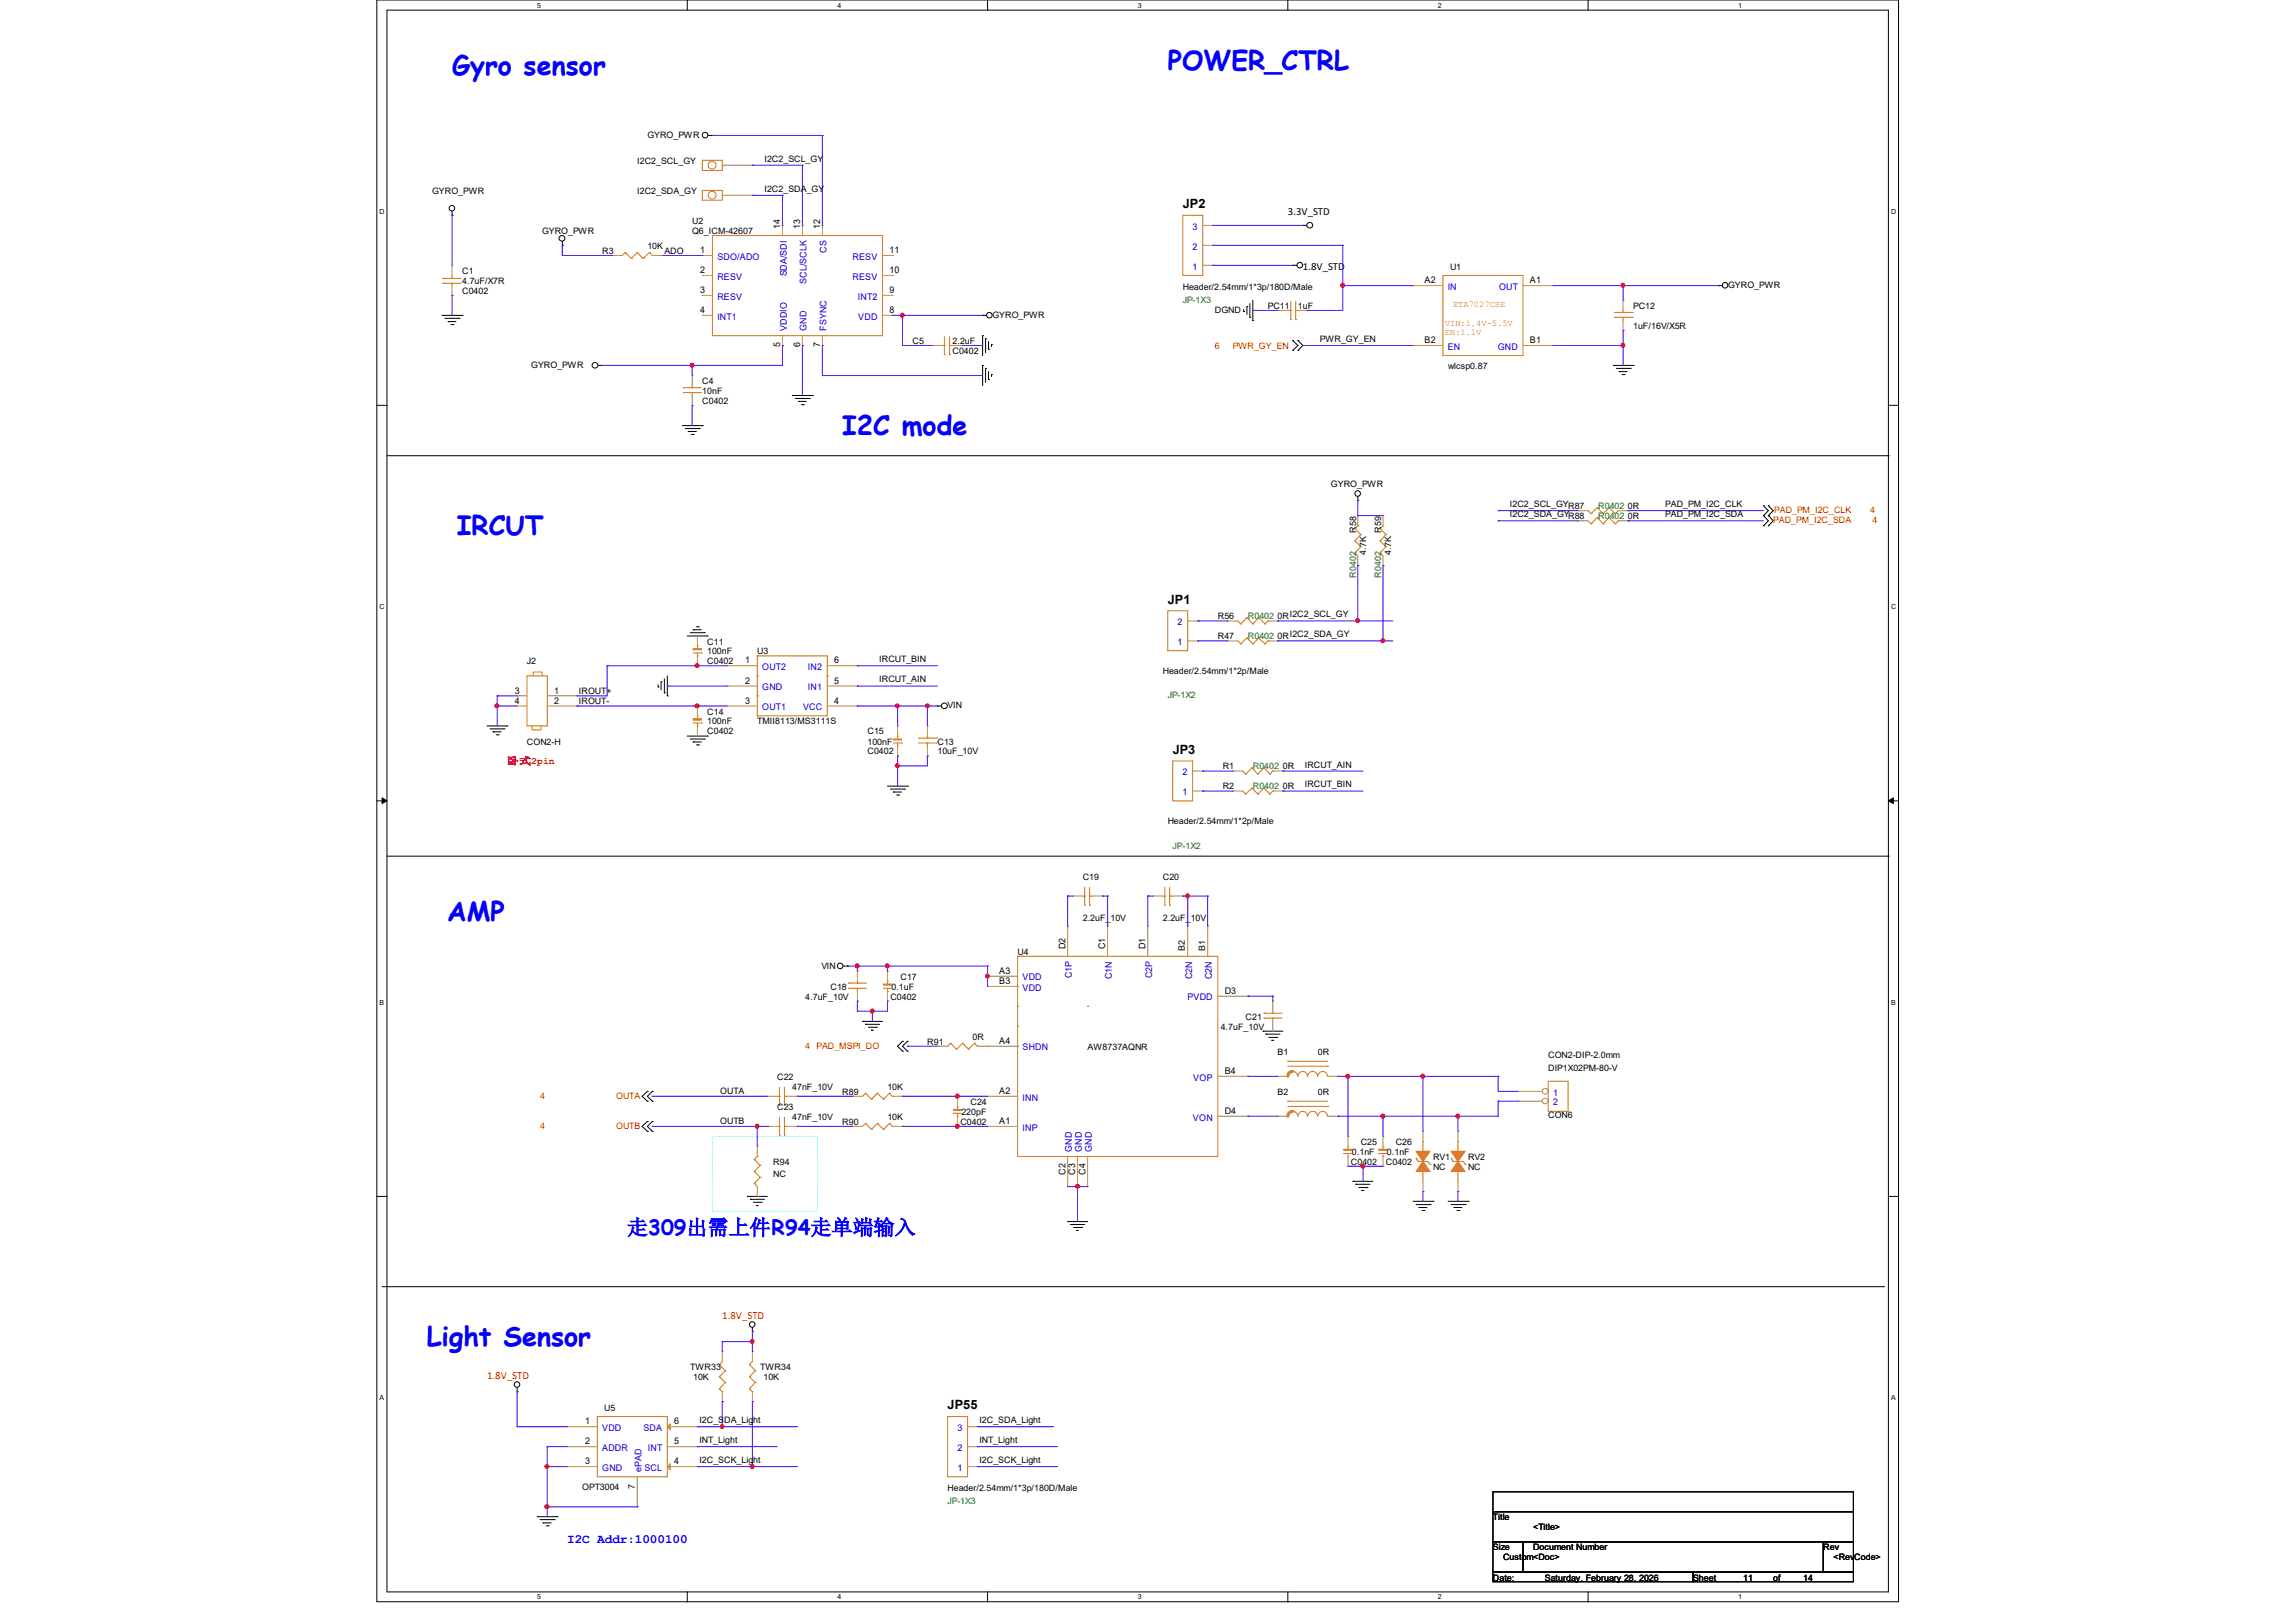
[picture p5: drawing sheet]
<svg xmlns="http://www.w3.org/2000/svg" width="297mm" height="210mm" viewBox="0 0 297 210" stroke-linecap="round" stroke-linejoin="round" font-family="sans-serif">
<defs><g id="words">
<g font-size="3.5" fill="#00f">
<text x="58.5" y="9.7">Gyro sensor</text>
<text x="151.1" y="9">POWER_CTRL</text>
<text x="109" y="56.3">I2C mode</text>
<text x="59.1" y="69.3">IRCUT</text>
<text x="57.9" y="119.1">AMP</text>
<text x="55.2" y="174.2">Light Sensor</text>
</g>
<text font-size="2.7" fill="#00f" x="81.2" y="159.8">走309出需上件R94走单端输入</text>
<g font-size="1.7">
<text x="153.1" y="26.9">JP2</text>
<text x="151.1" y="78.1">JP1</text>
<text x="151.8" y="97.5">JP3</text>
<text x="122.6" y="182.4">JP55</text>
</g>
<text font-size="1.7" fill="#00f" x="73.4" y="199.6">I2C Addr:1000100</text>
<g font-size="1.4">
<text x="166.7" y="27.8">3.3V_STD</text>
<text x="168.6" y="34.9">1.8V_STD</text>
</g>
<g font-size="1.4" fill="#f00">
<text x="93.5" y="170.6">1.8V_STD</text>
<text x="63" y="178.4">1.8V_STD</text>
</g>
<text font-size="1.3" fill="#f00" x="65.6" y="98.9">卧式2pin</text>
<g font-size="1.2">
<text x="101" y="29.6" transform="rotate(-90 101 29.6)">14</text>
<text x="103.5" y="29.6" transform="rotate(-90 103.5 29.6)">13</text>
<text x="106.1" y="29.6" transform="rotate(-90 106.1 29.6)">12</text>
<text x="90.6" y="32.8">1</text>
<text x="90.6" y="35.3">2</text>
<text x="115.1" y="35.3">10</text>
<text x="115.1" y="32.8">11</text>
<text x="90.6" y="37.9">3</text>
<text x="90.6" y="40.5">4</text>
<text x="115.1" y="40.5">8</text>
<text x="115.1" y="37.9">9</text>
<text x="184.4" y="36.7">A2</text>
<text x="198" y="36.7">A1</text>
<text x="101" y="45" transform="rotate(-90 101 45)">5</text>
<text x="103.5" y="45" transform="rotate(-90 103.5 45)">6</text>
<text x="106.1" y="45" transform="rotate(-90 106.1 45)">7</text>
<text x="184.4" y="44.4">B2</text>
<text x="198" y="44.4">B1</text>
<text x="66.6" y="89.7">3</text>
<text x="71.7" y="89.7">1</text>
<text x="96.4" y="85.9">1</text>
<text x="96.4" y="88.5">2</text>
<text x="107.9" y="88.5">5</text>
<text x="107.9" y="85.9">6</text>
<text x="66.6" y="91.1">4</text>
<text x="71.7" y="91.1">2</text>
<text x="96.4" y="91.1">3</text>
<text x="107.9" y="91.1">4</text>
<text x="137.9" y="122.8" transform="rotate(-90 137.9 122.8)">D2</text>
<text x="143" y="122.8" transform="rotate(-90 143 122.8)">C1</text>
<text x="148.3" y="122.8" transform="rotate(-90 148.3 122.8)">D1</text>
<text x="129.3" y="127.3">B3</text>
<text x="129.3" y="126">A3</text>
<text x="158.5" y="128.6">D3</text>
<text x="129.3" y="135.1">A4</text>
<text x="129.3" y="141.6">A2</text>
<text x="158.5" y="139">B4</text>
<text x="129.3" y="145.5">A1</text>
<text x="158.5" y="144.1">D4</text>
<text x="137.9" y="152" transform="rotate(-90 137.9 152)">C2</text>
<text x="139.2" y="152" transform="rotate(-90 139.2 152)">C3</text>
<text x="140.5" y="152" transform="rotate(-90 140.5 152)">C4</text>
<text x="75.7" y="184.3">1</text>
<text x="87.2" y="184.3">6</text>
<text x="75.7" y="186.9">2</text>
<text x="75.7" y="189.5">3</text>
<text x="87.2" y="189.5">4</text>
<text x="87.2" y="186.9">5</text>
<text x="82.2" y="192.6" transform="rotate(-90 82.2 192.6)">7</text>
</g>
<g font-size="1.2" fill="#00c">
<text x="154.3" y="29.7">3</text>
<text x="92.8" y="33.6">SDO/ADO</text>
<text x="101.8" y="35.8" transform="rotate(-90 101.8 35.8)">SDA/SDI</text>
<text x="107" y="32.7" transform="rotate(-90 107 32.7)">CS</text>
<text x="110.3" y="33.6">RESV</text>
<text x="154.3" y="34.9">1</text>
<text x="154.3" y="32.3">2</text>
<text x="92.8" y="36.2">RESV</text>
<text x="92.8" y="38.8">RESV</text>
<text x="92.8" y="41.4">INT1</text>
<text x="104.4" y="36.7" transform="rotate(-90 104.4 36.7)">SCL/SCLK</text>
<text x="110.3" y="36.2">RESV</text>
<text x="111" y="38.8">INT2</text>
<text x="111.1" y="41.4">VDD</text>
<text x="187.4" y="37.5">IN</text>
<text x="194" y="37.5">OUT</text>
<text x="101.8" y="42.8" transform="rotate(-90 101.8 42.8)">VDDIO</text>
<text x="104.4" y="42.8" transform="rotate(-90 104.4 42.8)">GND</text>
<text x="107" y="42.8" transform="rotate(-90 107 42.8)">FSYNC</text>
<text x="187.4" y="45.3">EN</text>
<text x="193.8" y="45.3">GND</text>
<text x="152.4" y="83.5">1</text>
<text x="152.4" y="80.9">2</text>
<text x="98.6" y="86.7">OUT2</text>
<text x="98.6" y="89.3">GND</text>
<text x="104.6" y="89.3">IN1</text>
<text x="104.6" y="86.7">IN2</text>
<text x="98.6" y="91.9">OUT1</text>
<text x="103.9" y="91.9">VCC</text>
<text x="153" y="100.3">2</text>
<text x="153" y="102.9">1</text>
<text x="132.3" y="128.2">VDD</text>
<text x="132.3" y="126.9">VDD</text>
<text x="138.7" y="126.6" transform="rotate(-90 138.7 126.6)">C1P</text>
<text x="143.9" y="126.7" transform="rotate(-90 143.9 126.7)">C1N</text>
<text x="149.1" y="126.6" transform="rotate(-90 149.1 126.6)">C2P</text>
<text x="153.7" y="129.5">PVDD</text>
<text x="154.3" y="126.7" transform="rotate(-90 154.3 126.7)">C2N</text>
<text x="156.8" y="126.7" transform="rotate(-90 156.8 126.7)">C2N</text>
<text x="132.3" y="135.9">SHDN</text>
<text x="132.3" y="142.4">INN</text>
<text x="154.4" y="139.8">VOP</text>
<text x="201" y="141.8">1</text>
<text x="201" y="143">2</text>
<text x="132.3" y="146.3">INP</text>
<text x="138.7" y="149" transform="rotate(-90 138.7 149)">GND</text>
<text x="140" y="149" transform="rotate(-90 140 149)">GND</text>
<text x="141.3" y="149" transform="rotate(-90 141.3 149)">GND</text>
<text x="154.4" y="145">VON</text>
<text x="77.9" y="185.2">VDD</text>
<text x="83.3" y="185.2">SDA</text>
<text x="123.9" y="185.2">3</text>
<text x="77.9" y="187.8">ADDR</text>
<text x="77.9" y="190.3">GND</text>
<text x="83" y="190.5" transform="rotate(-90 83 190.5)">ePAD</text>
<text x="83.4" y="190.3">SCL</text>
<text x="83.9" y="187.8">INT</text>
<text x="123.9" y="190.3">1</text>
<text x="123.9" y="187.8">2</text>
</g>
<g font-size="1.1">
<text x="83.8" y="17.8">GYRO_PWR</text>
<text x="82.5" y="21.2">I2C2_SCL_GY</text>
<text x="98.9" y="20.9">I2C2_SCL_GY</text>
<text x="55.9" y="25.1">GYRO_PWR</text>
<text x="82.5" y="25.1">I2C2_SDA_GY</text>
<text x="89.6" y="29">U2</text>
<text x="98.9" y="24.8">I2C2_SDA_GY</text>
<text x="59.8" y="35.4">C1</text>
<text x="70.1" y="30.3">GYRO_PWR</text>
<text x="77.9" y="32.9">R3</text>
<text x="83.8" y="32.2">10K</text>
<text x="86" y="32.8">ADO</text>
<text x="89.6" y="30.3">Q6_ICM-42607</text>
<text x="187.7" y="34.9">U1</text>
<text x="59.8" y="36.7">4.7uF/X7R</text>
<text x="59.8" y="38.1">C0402</text>
<text x="128.4" y="41.1">GYRO_PWR</text>
<text x="153.1" y="37.5">Header/2.54mm/1*3p/180D/Male</text>
<text x="157.2" y="40.5">DGND</text>
<text x="164.1" y="40">PC11</text>
<text x="168" y="40">1uF</text>
<text x="211.4" y="40">PC12</text>
<text x="223.6" y="37.3">GYRO_PWR</text>
<text x="68.7" y="47.6">GYRO_PWR</text>
<text x="118.1" y="44.5">C5</text>
<text x="123.3" y="45.8">C0402</text>
<text x="123.3" y="44.5">2.2uF</text>
<text x="170.8" y="44.2">PWR_GY_EN</text>
<text x="187.4" y="47.8">wlcsp0.87</text>
<text x="211.4" y="42.6">1uF/16V/X5R</text>
<text x="90.9" y="49.7">C4</text>
<text x="90.9" y="51">10nF</text>
<text x="90.9" y="52.3">C0402</text>
<text x="172.2" y="63">GYRO_PWR</text>
<text x="195.4" y="65.6">I2C2_SCL_GYR87</text>
<text x="210.7" y="65.9">0R</text>
<text x="215.5" y="65.6">PAD_PM_I2C_CLK</text>
<text x="175.5" y="68.9" transform="rotate(-90 175.5 68.9)">R58</text>
<text x="176.8" y="71.8" transform="rotate(-90 176.8 71.8)">4.7K</text>
<text x="178.7" y="68.9" transform="rotate(-90 178.7 68.9)">R59</text>
<text x="180" y="71.8" transform="rotate(-90 180 71.8)">4.7K</text>
<text x="195.4" y="66.9">I2C2_SDA_GYR88</text>
<text x="210.7" y="67.2">0R</text>
<text x="215.5" y="66.9">PAD_PM_I2C_SDA</text>
<text x="91.5" y="83.4">C11</text>
<text x="157.6" y="80.1">R56</text>
<text x="157.6" y="82.7">R47</text>
<text x="165.3" y="80.1">0RI2C2_SCL_GY</text>
<text x="165.3" y="82.7">0RI2C2_SDA_GY</text>
<text x="68.2" y="86">J2</text>
<text x="74.9" y="89.8">IROUT+</text>
<text x="91.5" y="84.7">100nF</text>
<text x="91.5" y="86">C0402</text>
<text x="98" y="84.7">U3</text>
<text x="113.8" y="85.7">IRCUT_BIN</text>
<text x="113.8" y="88.3">IRCUT_AIN</text>
<text x="150.5" y="87.3">Header/2.54mm/1*2p/Male</text>
<text x="74.9" y="91.1">IROUT-</text>
<text x="91.5" y="92.5">C14</text>
<text x="91.5" y="93.7">100nF</text>
<text x="91.5" y="95">C0402</text>
<text x="98" y="93.7">TMII8113/MS3111S</text>
<text x="112.3" y="95">C15</text>
<text x="122.6" y="91.7">VIN</text>
<text x="68.2" y="96.4">CON2-H</text>
<text x="112.3" y="96.4">100nF</text>
<text x="112.3" y="97.6">C0402</text>
<text x="121.3" y="96.4">C13</text>
<text x="121.3" y="97.6">10uF_10V</text>
<text x="158.2" y="99.6">R1</text>
<text x="166" y="99.6">0R</text>
<text x="168.9" y="99.3">IRCUT_AIN</text>
<text x="168.9" y="101.9">IRCUT_BIN</text>
<text x="151.1" y="106.7">Header/2.54mm/1*2p/Male</text>
<text x="158.2" y="102.2">R2</text>
<text x="166" y="102.2">0R</text>
<text x="140.1" y="113.8">C19</text>
<text x="150.5" y="113.8">C20</text>
<text x="140.1" y="119.1">2.2uF_10V</text>
<text x="150.5" y="119.1">2.2uF_10V</text>
<text x="106.3" y="125.4">VIN</text>
<text x="131.7" y="123.5">U4</text>
<text x="153.3" y="123.1" transform="rotate(-90 153.3 123.1)">B2</text>
<text x="156" y="123.1" transform="rotate(-90 156 123.1)">B1</text>
<text x="104.2" y="129.4">4.7uF_10V</text>
<text x="107.5" y="128.1">C18</text>
<text x="115.2" y="129.4">C0402</text>
<text x="115.4" y="128.1">0.1uF</text>
<text x="116.5" y="126.8">C17</text>
<text x="161.2" y="132">C21</text>
<text x="120" y="135.2">R91</text>
<text x="125.9" y="134.5">0R</text>
<text x="140.8" y="135.9">AW8737AQNR</text>
<text x="158" y="133.3">4.7uF_10V</text>
<text x="165.3" y="136.5">B1</text>
<text x="170.6" y="136.5">0R</text>
<text x="200.4" y="136.9">CON2-DIP-2.0mm</text>
<text x="93.2" y="141.6">OUTA</text>
<text x="100.6" y="139.7">C22</text>
<text x="100.6" y="143.6">C23</text>
<text x="102.5" y="141">47nF_10V</text>
<text x="109" y="141.7">R89</text>
<text x="114.8" y="141">10K</text>
<text x="125.6" y="143">C24</text>
<text x="165.3" y="141.7">B2</text>
<text x="170.6" y="141.7">0R</text>
<text x="200.4" y="138.6">DIP1X02PM-80-V</text>
<text x="93.2" y="145.5">OUTB</text>
<text x="102.5" y="144.9">47nF_10V</text>
<text x="109" y="145.5">R90</text>
<text x="114.8" y="144.9">10K</text>
<text x="124.3" y="145.5">C0402</text>
<text x="124.4" y="144.3">220pF</text>
<text x="175" y="149.4">0.1nF</text>
<text x="176.1" y="148.2">C25</text>
<text x="179.5" y="149.4">0.1nF</text>
<text x="180.6" y="148.2">C26</text>
<text x="200.4" y="144.7">CON6</text>
<text x="100.1" y="150.8">R94</text>
<text x="100.1" y="152.3">NC</text>
<text x="174.8" y="150.8">C0402</text>
<text x="179.4" y="150.8">C0402</text>
<text x="185.5" y="150.1">RV1</text>
<text x="185.5" y="151.4">NC</text>
<text x="190" y="150.1">RV2</text>
<text x="190" y="151.4">NC</text>
<text x="89.3" y="177.3">TWR33</text>
<text x="89.7" y="178.6">10K</text>
<text x="98.4" y="177.3">TWR34</text>
<text x="98.8" y="178.6">10K</text>
<text x="78.2" y="182.6">U5</text>
<text x="90.5" y="184.2">I2C_SDA_Light</text>
<text x="126.7" y="184.2">I2C_SDA_Light</text>
<text x="90.5" y="186.7">INT_Light</text>
<text x="90.5" y="189.3">I2C_SCK_Light</text>
<text x="126.7" y="186.7">INT_Light</text>
<text x="126.7" y="189.3">I2C_SCK_Light</text>
<text x="75.4" y="192.8">OPT3004</text>
<text x="122.6" y="193">Header/2.54mm/1*3p/180D/Male</text>
<text x="193.2" y="196.7">Title</text>
<text x="193.2" y="200.6">Size</text>
<text x="194.5" y="201.9">Custom&lt;Doc&gt;</text>
<text x="198.4" y="200.6">Document Number</text>
<text x="198.4" y="198">&lt;Title&gt;</text>
<text x="236" y="200.6">Rev</text>
<text x="237.3" y="201.9">&lt;RevCode&gt;</text>
<text x="193.2" y="204.5">Date:</text>
<text x="199.9" y="204.5">Saturday, February 28, 2026</text>
<text x="219.1" y="204.5">Sheet</text>
<text x="225.6" y="204.5">11</text>
<text x="229.5" y="204.5">of</text>
<text x="233.4" y="204.5">14</text>
</g>
<g font-size="1.1" fill="#008000">
<text x="153.1" y="39.2">JP-1X3</text>
<text x="206.8" y="65.9">R0402</text>
<text x="206.8" y="67.2">R0402</text>
<text x="175.5" y="74.8" transform="rotate(-90 175.5 74.8)">R0402</text>
<text x="178.7" y="74.8" transform="rotate(-90 178.7 74.8)">R0402</text>
<text x="161.5" y="80.1">R0402</text>
<text x="161.5" y="82.7">R0402</text>
<text x="151.1" y="90.4">JP-1X2</text>
<text x="162.1" y="99.6">R0402</text>
<text x="162.1" y="102.2">R0402</text>
<text x="151.8" y="109.8">JP-1X2</text>
<text x="122.6" y="194.7">JP-1X3</text>
</g>
<g font-size="1.1" fill="#cc8006">
<text x="188" y="39.7">ETA7027CSE</text>
<text x="187" y="42.2">VIN:1.4V-5.5V</text>
<text x="187" y="43.3">EN:1.1V</text>
</g>
<g font-size="1.1" fill="#f00">
<text x="157.2" y="45.2">6</text>
<text x="159.6" y="45.2">PWR_GY_EN</text>
<text x="229.5" y="67.7">PAD_PM_I2C_SDA</text>
<text x="229.6" y="66.4">PAD_PM_I2C_CLK</text>
<text x="242.1" y="66.4">4</text>
<text x="242.3" y="67.7">4</text>
<text x="104.2" y="135.7">4 PAD_MSPI_DO</text>
<text x="69.9" y="142.2">4</text>
<text x="79.8" y="142.2">OUTA</text>
<text x="69.9" y="146.1">4</text>
<text x="79.8" y="146.1">OUTB</text>
</g>
<g font-size=".9">
<text x="69.5" y="1">5</text>
<text x="108.4" y="1">4</text>
<text x="147.2" y="1">3</text>
<text x="186.1" y="1">2</text>
<text x="225" y="1">1</text>
<text x="49.1" y="27.7">D</text>
<text x="244.7" y="27.7">D</text>
<text x="49.1" y="78.8">C</text>
<text x="244.7" y="78.8">C</text>
<text x="49.1" y="130">B</text>
<text x="244.7" y="130">B</text>
<text x="49.1" y="181.2">A</text>
<text x="244.7" y="181.2">A</text>
<text x="69.5" y="207">5</text>
<text x="108.4" y="207">4</text>
<text x="147.2" y="207">3</text>
<text x="186.1" y="207">2</text>
<text x="225" y="207">1</text>
</g>
</g></defs>
<path d="M48.8 0h196.9v207.3h-196.9zM50.1 1.3h194.3v204.7h-194.3z" fill="none" stroke="#000" stroke-width=".13"/>
<g fill="#fff">
<path d="M69.5 .2h.5v1h-.5z"/>
<path d="M69.5 206.2h.5v1h-.5z"/>
</g>
<path d="M88.9 0v1.3M88.9 206v1.3" fill="none" stroke="#000" stroke-width=".13"/>
<g fill="#fff">
<path d="M108.4 .2h.5v1h-.5z"/>
<path d="M108.4 206.2h.5v1h-.5z"/>
</g>
<path d="M127.8 0v1.3M127.8 206v1.3" fill="none" stroke="#000" stroke-width=".13"/>
<g fill="#fff">
<path d="M147.2 .2h.5v1h-.5z"/>
<path d="M147.2 206.2h.5v1h-.5z"/>
</g>
<path d="M166.7 0v1.3M166.7 206v1.3" fill="none" stroke="#000" stroke-width=".13"/>
<g fill="#fff">
<path d="M186.1 .2h.5v1h-.5z"/>
<path d="M186.1 206.2h.5v1h-.5z"/>
</g>
<path d="M205.5 0v1.3M205.5 206v1.3" fill="none" stroke="#000" stroke-width=".13"/>
<g fill="#fff">
<path d="M225 .2h.5v1h-.5z"/>
<path d="M225 206.2h.5v1h-.5z"/>
<path d="M49.1 26.9h.6v1h-.6z"/>
<path d="M244.7 26.9h.7v1h-.7z"/>
<path d="M49.1 78h.6v1h-.6z"/>
<path d="M244.7 78h.7v1h-.7z"/>
</g>
<path d="M48.8 52.5h1.3M244.4 52.5h1.3" fill="none" stroke="#000" stroke-width=".13"/>
<g fill="#fff">
<path d="M49.1 129.2h.6v1h-.6z"/>
<path d="M244.7 129.2h.6v1h-.6z"/>
</g>
<path d="M48.8 103.6h1.3M244.4 103.6h1.3" fill="none" stroke="#000" stroke-width=".13"/>
<path d="M49.4 103.3l.7 .3-.7 .4zM244.4 103.6l.6-.3v.7z" fill="#000" stroke="#000" stroke-width=".13"/>
<g fill="#fff">
<path d="M49.1 180.4h.6v1h-.6z"/>
<path d="M244.7 180.4h.6v1h-.6z"/>
</g>
<g fill="none" stroke="#000" stroke-width=".13">
<path d="M91.7 17.5h.5M92.2 17.5h.1M58.5 27.9h.1M58.5 27.3v.6M72.8 31.7h.1M72.8 31.2v.5M161.4 39.7h.1M161.4 39.7v1M161.8 39.3v1.8M162.1 38.9v2.6M167.3 34.3h.1M167.3 34.3h.6"/>
<path d="M168.6 29.2h.1M168.6 29.2h.5M222.4 37h.1M222.4 37h.5M50.1 59h194.3M57.2 40.8h2.6M57.6 41.2h1.8M58 41.6h.1M58 41.6h1M58.4 42h.2M58.6 42h.1M59.4 41.2h.1"/>
<path d="M59.8 40.8h.1M77.4 47.3h.5M77.9 47.3h.1M88.3 55.1h2.6M88.7 55.5h1.8M89.1 55.8h.1M89.1 55.8h1M89.5 56.2h.2M89.7 56.2h.1M90.5 55.5h.1M90.9 55.1h.1M102.5 51.2h2.7"/>
<path d="M102.9 51.6h1.8M103.3 51.9h.1M103.3 51.9h1.1M103.7 52.4h.3M104 52.4h.1M104.7 51.6h.1M105.2 51.2h.1M127.2 40.8h.1M127.2 43.4h.1M127.2 47.3h.1M127.2 40.8h.5M127.2 43.4v2.6"/>
<path d="M127.2 47.3v2.6M127.6 43.8h.1M127.6 47.7h.1M127.6 43.8v1.8M127.6 47.7v1.8M127.9 45.2h.1M127.9 49.1h.1M127.9 44.2v1M127.9 48.1v1M128.3 44.6h.1M128.3 48.5h.1M128.3 44.6v.2"/>
<path d="M128.3 48.5v.2M161 40.3h.1M161 40v.3M161.8 41.1h.1M162.1 41.5h.1M167.3 45.3h.1M167.3 44.1h.1M167.3 44.1l.7 .6-.7 .6M168 44.1h.1M168 45.3h.1M168 44.1l.6 .6-.6 .6M208.8 47.3h2.6"/>
<path d="M209.2 47.7h1.8M209.5 48.1h.1M209.5 48.1h1.1M209.9 48.5h.3M210.2 48.5h.1M211 47.7h.1M211.4 47.3h.1M244.4 59h.1M175.7 64.8h.1M175.7 64.3v.5M228.2 66.7h.1M228.2 65.4h.1"/>
<path d="M228.2 68h.1M228.2 65.4l.7 .7-.7 .6M228.2 66.7l.7 .7-.7 .6M228.9 66.7h.1M228.9 65.4h.1M228.9 68h.1M228.9 65.4l.6 .7-.6 .6M228.9 66.7l.6 .7-.6 .6M63 93.9h2.6M63.4 94.3h1.8M63.8 94.7h.1M63.8 94.7h1.1"/>
<path d="M64.2 95.1h.3M64.5 95.1h.1M65.2 94.3h.1M65.6 93.9h.1M85.2 88.9h.1M85.2 88.6v.3M85.6 88.2h.1M85.6 88.2v1.1M86 89.7h.1M86 87.8v1.9M86.4 90h.1M86.4 87.5v2.5"/>
<path d="M88.9 82.3h2.6M88.9 95.2h2.6M89.3 81.9h1.8M89.3 95.6h1.8M89.7 81.5h.1M89.7 96h.1M89.7 81.5h1.1M89.7 96h1.1M90.1 81.1h.3M90.1 96.4h.3M90.4 81.1h.1M90.4 96.4h.1"/>
<path d="M91.1 81.9h.1M91.1 95.6h.1M91.5 82.3h.1M91.5 95.2h.1M121.3 91.4h.1M121.3 91.4h.5M50.1 110.8h194.3M114.9 101.7h2.5M115.2 102.1h1.9M115.6 102.5h.1M115.6 102.5h1.1M116 102.9h.3"/>
<path d="M116.3 102.9h.1M117.1 102.1h.1M117.4 101.7h.1M244.4 110.8h.1M109.1 125h.6M109.7 125h.1M111.6 132.2h.1M111.6 132.2h2.6M112 132.5h.1M112 132.5h1.8M112.4 132.9h1M112.8 133.3h.1"/>
<path d="M112.8 133.3h.2M113.4 132.9h.1M116.8 136h.1M116.8 134.7h.1M116.8 134.7l-.6 .7 .6 .6M117.4 136h.1M117.4 134.7h.1M117.4 134.7l-.6 .7 .6 .6M163.4 133.4h.1M163.4 133.4h2.6M163.8 133.8h.1M163.8 133.8h1.9"/>
<path d="M164.2 134.2h1M164.6 134.6h.1M164.6 134.6h.2M165.2 134.2h.1M48.8 154.8h1.3M83.8 142.5h.1M83.8 141.2h.1M83.8 146.4h.1M83.8 145.1h.1M83.8 141.2l-.7 .7 .7 .6M83.8 145.1l-.7 .7 .7 .6M84.4 142.5h.1"/>
<path d="M84.4 141.2h.1M84.4 146.4h.1M84.4 145.1h.1M84.4 141.2l-.6 .7 .6 .6M84.4 145.1l-.6 .7 .6 .6M96.7 154.8h.1M96.7 154.8h2.6M97.1 155.2h.1M97.1 155.2h1.8M97.5 155.6h1M97.9 156h.1M97.9 156h.2"/>
<path d="M98.5 155.6h.1M138.2 158.1h.1M138.2 158.1h2.6M138.6 158.5h.1M138.6 158.5h1.8M138.9 158.8h1.1M139.3 159.2h.1M139.3 159.2h.3M140 158.8h.1M175.1 152.9h.1M175.1 152.9h2.6M175.5 153.2h.1"/>
<path d="M175.5 153.2h1.8M175.9 153.7h1M176.2 154.1h.1M176.2 154.1h.3M176.9 153.7h.1M182.9 155.4h2.6M183.3 155.9h1.8M183.6 156.3h.1M183.6 156.3h1.1M184 156.6h.3M184.3 156.6h.1M185.1 155.9h.1"/>
<path d="M185.5 155.4h.1M187.4 155.4h2.6M187.8 155.9h1.8M188.2 156.3h.1M188.2 156.3h1M188.6 156.6h.2M188.8 156.6h.1M189.6 155.9h.1M190 155.4h.1M244.4 154.8h1.3M49.4 166.5h194.4M66.9 179.6v.5"/>
<path d="M97.4 172.3h.1M97.4 171.8v.5M243.8 166.5h.1M66.9 180.1h.1M69.5 196.3h2.6M69.9 196.6h1.8M70.3 197.1h.1M70.3 197.1h1M70.7 197.4h.3M71 197.4h.1M71.7 196.6h.1M72.1 196.3h.1"/>
<path d="M193.2 193h46.7v2.6h-46.7zM193.2 195.6h46.7v3.9h-46.7zM193.2 199.5h3.9v3.9h-3.9zM197.1 199.5h38.9v3.9h-38.9zM236 199.5h3.9v3.9h-3.9zM193.2 203.4h25.9v1.3h-25.9zM219.1 203.4h20.8v1.3h-20.8z"/>
<circle cx="91.2" cy="17.5" r=".36"/>
<circle cx="58.5" cy="26.9" r=".36"/>
<circle cx="72.7" cy="30.8" r=".37"/>
<circle cx="168.2" cy="34.3" r=".36"/>
<circle cx="169.5" cy="29.1" r=".37"/>
<circle cx="223.2" cy="36.9" r=".36"/>
<circle cx="77" cy="47.3" r=".37"/>
<circle cx="128" cy="40.8" r=".36"/>
<circle cx="175.7" cy="63.9" r=".36"/>
<circle cx="122.2" cy="91.3" r=".37"/>
<circle cx="108.7" cy="125" r=".36"/>
<circle cx="66.9" cy="179.2" r=".36"/>
<circle cx="97.3" cy="171.4" r=".36"/>
</g>
<path d="M92.2 147.1h13.6v9.7h-13.6z" fill="none" stroke="#0ff" stroke-width=".13" stroke-dasharray=".3"/>
<g fill="none" stroke="#cc8006" stroke-width=".13">
<path d="M122 44.7h.2M122.2 44.7h.1M122.2 45.9h.1M122.2 43.6v2.3M122.9 45.9h.1M122.9 44.7h.1M122.9 44.7h.4M122.9 43.6v2.3M178.6 71.5h.1M178.6 70h.1M178.6 68.4h.1M178.6 71.5l.4 .4"/>
<path d="M178.6 70l.8 .7M178.6 68.4l.8 .8M179 68h.1M179 68l-.4 .4M179.4 70.7h.1M179.4 69.2h.1M179.4 70.7l-.8 .8M179.4 69.2l-.8 .8M200.4 139.9h2.5v3.9h-2.5zM97.6 153.1h.1M97.6 151.6h.1M97.6 150h.1"/>
<path d="M97.6 153.1l.4 .4M97.6 151.6l.8 .8M97.6 150l.8 .8M98 149.6h.1M98 149.6l-.4 .4M98.4 152.4h.1M98.4 150.8h.1M98.4 152.4l-.8 .7M98.4 150.8l-.8 .8M123.4 144.1h.1M123.4 144.1h1M123.9 144.4h.1"/>
<path d="M123.9 143.2h.1M123.9 143.2v.4M123.9 144.1v.3M77.3 183.3h9.1v7.8h-9.1z"/>
</g>
<g fill="none" stroke="#a84" stroke-width=".13">
<path d="M120.7 44.7h.1M120.7 44.7h1.3M123.3 44.7h1.3M124.6 44.7h.1M179 73.2h.1M179 66.7h.1M179 66.7v1.3M179 71.9v1.3M98 154.8h.1M98 148.3h.1M98 148.3v1.3M98 153.5v1.3"/>
<path d="M123.9 141.9h.1M123.9 145.8h.1M123.9 141.9v1.3M123.9 144.4v1.4M73.4 184.6h.1M73.4 187.2h.1M73.4 189.8h.1M73.4 184.6h3.9M73.4 187.2h3.9M73.4 189.8h3.9M82.5 195h.1M82.5 191.1v3.9"/>
<path d="M86.4 184.6h3.9M86.4 187.2h3.9M86.4 189.8h3.9M90.3 189.8h.1M90.3 187.2h.1M90.3 184.6h.1"/>
</g>
<g fill="#a84" stroke="#a84" stroke-width=".13">
<path d="M86.7 189.4v.8l-.3-.4z"/>
<path d="M86.4 184.6l.3-.4v.8z"/>
</g>
<path d="M123.4 143.6h1v.1h-1z" fill-rule="evenodd" fill="#cc8006" stroke="#cc8006" stroke-width=".13"/>
<circle cx="200" cy="141.2" r=".36" fill="#fff" stroke="#a84" stroke-width=".13"/>
<path d="M196.5 141.2h.1M196.5 141.2h3.1" fill="none" stroke="#a84" stroke-width=".13"/>
<circle cx="200" cy="142.5" r=".36" fill="#fff" stroke="#a84" stroke-width=".13"/>
<g fill="none" stroke="#a84" stroke-width=".13">
<path d="M58.5 38.2h.1M58.5 34.3h.1M58.5 34.3v1.3M58.5 37v1.2M79.2 33.1h.1M79.2 33.1h1.3M84.4 33.1h1.3M85.7 33.1h.1M90.9 33.1h.1M90.9 35.6h.1M90.9 38.2h.1M90.9 33.1h1.3"/>
<path d="M90.9 35.6h1.3M90.9 38.2h1.3M93.5 21.4h3.9M93.5 25.3h3.9M97.4 21.4h.1M97.4 25.3h.1M101.3 29.2h.1M101.3 29.2v1.3M103.8 29.2h.1M103.8 29.2v1.3M106.4 29.2h.1M106.4 29.2v1.3"/>
<path d="M114.2 33.1h1.3M114.2 35.6h1.3M114.2 38.2h1.3M115.5 38.2h.1M115.5 35.6h.1M115.5 33.1h.1M155.7 34.3h1.3M155.7 31.7h1.3M155.7 29.2h1.3M157 34.3h.1M157 31.7h.1M157 29.2h.1"/>
<path d="M182.9 37h.1M182.9 37h3.8M197.1 37h3.9M201 37h.1M210.1 38.9h.1M210.1 38.9v1.3M89.6 48.6h.1M89.6 52.5h.1M89.6 48.6v1.3M89.6 51.2v1.3M90.9 40.8h.1M90.9 40.8h1.3"/>
<path d="M101.3 44.7h.1M101.3 43.4v1.3M103.8 44.7h.1M103.8 43.4v1.3M106.4 44.7h.1M106.4 43.4v1.3M114.2 40.8h1.3M115.5 40.8h.1M165.4 40.2h.1M165.4 40.2h1.3M168 40.2h1.2M169.2 40.2h.1"/>
<path d="M182.9 44.7h.1M182.9 44.7h3.8M197.1 44.7h3.9M201 44.7h.1M210.1 42.8h.1M210.1 41.5v1.3M175.7 73.2h.1M175.7 66.7h.1M175.7 66.7v1.3M175.7 71.9v1.3M204.2 66.1h.1M204.2 67.4h.1"/>
<path d="M204.2 66.1h1.3M204.2 67.4h1.3M209.4 66.1h1.3M209.4 67.4h1.3M210.7 66.1h.1M210.7 67.4h.1M66.9 90h.1M66.9 91.4h.1M66.9 91.4h1.3M66.9 90h1.3M70.8 91.4h3.9M70.8 90h3.9"/>
<path d="M74.7 90h.1M74.7 91.4h.1M90.3 91.4h.1M90.3 95.2h.1M90.3 82.3h.1M90.3 86.1h.1M90.3 82.3v1.3M90.3 84.9v1.2M90.3 91.4v1.2M90.3 93.9v1.3M94.1 86.1h.1M94.1 88.8h.1"/>
<path d="M94.1 91.4h.1M94.1 86.1h3.9M94.1 88.8h3.9M94.1 91.4h3.9M107.1 86.1h3.9M107.1 88.8h3.9M107.1 91.4h3.9M111 91.4h.1M111 88.8h.1M111 86.1h.1M116.2 93.9h.1M116.2 97.8h.1"/>
<path d="M116.2 93.9v1.3M116.2 96.5v1.3M120 93.9h.1M120 97.8h.1M120 93.9v1.3M120 96.5v1.3M153.7 82.9h1.3M153.7 80.3h1.3M154.3 99.8h1.4M155 82.9h.1M155 80.3h.1M155.7 99.8h.1"/>
<path d="M158.9 80.3h.1M158.9 82.9h.1M158.9 82.9h1.3M158.9 80.3h1.3M159.6 99.8h.1M159.6 99.8h1.2M164.1 82.9h1.3M164.1 80.3h1.3M164.7 99.8h1.3M165.4 80.3h.1M165.4 82.9h.1M166 99.8h.1"/>
<path d="M138.2 119.8h.1M138.2 119.8v3.9M138.8 116h.1M138.8 116h1.3M141.4 116h1.3M142.7 116h.1M143.3 119.8h.1M143.3 119.8v3.9M148.5 119.8h.1M148.5 119.8v3.9M149.2 116h.1M149.2 116h1.3"/>
<path d="M151.8 116h1.3M153.1 116h.1M153.7 119.8h.1M153.7 119.8v3.9M154.3 102.4h1.4M155.7 102.4h.1M156.3 119.8h.1M156.3 119.8v3.9M159.6 102.4h.1M159.6 102.4h1.2M164.7 102.4h1.3M166 102.4h.1"/>
<path d="M111 125.7h.1M111 129.5h.1M111 125.7v1.3M111 128.3v1.2M114.9 125.7h.1M114.9 129.5h.1M114.9 125.7v1.3M114.9 128.3v1.2M121.3 135.4h.1M121.3 135.4h1.3M126.5 135.4h5.2M127.8 127.6h.1"/>
<path d="M127.8 135.4h.1M127.8 126.3h.1M127.8 127.6h3.9M127.8 126.3h3.9M157.6 139.3h3.9M157.6 128.9h3.9M161.5 139.3h.1M161.5 128.9h.1M164.7 129.5h.1M164.7 133.4h.1M164.7 129.5v1.4M164.7 132.2v1.2"/>
<path d="M165.4 139.3h.1M165.4 139.3h1.3M171.8 139.3h1.3M173.1 139.3h.1M99.3 141.9h.1M99.3 145.8h.1M99.3 141.9h1.3M99.3 145.8h1.3M101.9 141.9h1.3M101.9 145.8h1.3M103.2 141.9h.1M103.2 145.8h.1"/>
<path d="M110.3 141.9h.1M110.3 145.8h.1M110.3 141.9h1.3M110.3 145.8h1.3M115.5 141.9h1.3M115.5 145.8h1.3M116.8 141.9h.1M116.8 145.8h.1M127.8 141.9h.1M127.8 145.8h.1M127.8 141.9h3.9M127.8 145.8h3.9"/>
<path d="M138.2 153.5h.1M138.2 149.6v3.9M139.4 153.5h.1M139.4 149.6v3.9M140.8 153.5h.1M140.8 149.6v3.9M157.6 144.4h3.9M161.5 144.4h.1M165.4 144.4h.1M165.4 144.4h1.3M171.8 144.4h1.3M173.1 144.4h.1"/>
<path d="M174.5 147.1h.1M174.5 150.9h.1M174.5 147.1v1.2M174.5 149.6v1.3M179 147.1h.1M179 150.9h.1M179 147.1v1.2M179 149.6v1.3M184.1 154.2h.1M184.1 146.4h.1M184.1 146.4v1.3M184.1 152.9v1.3"/>
<path d="M188.7 154.2h.1M188.7 146.4h.1M188.7 146.4v1.3M188.7 152.9v1.3M196.5 142.5h.1M196.5 142.5h3.1M93.5 174.9h.1M93.5 174.9v1.3M97.4 174.9h.1M97.4 174.9v1.3M93.5 181.4h.1M93.5 180.1v1.3"/>
<path d="M97.4 181.4h.1M97.4 180.1v1.3M125.2 189.8h1.3M125.2 187.2h1.3M125.2 184.6h1.3M126.5 189.8h.1M126.5 187.2h.1M126.5 184.6h.1"/>
</g>
<g fill="none" stroke="#cc8006" stroke-width=".13">
<path d="M57.3 36h.1M57.3 36.7h.1M57.3 36h2.3M57.3 36.7h2.3M58.5 36.7h.1M58.5 36h.1M58.5 35.6v.4M58.5 36.7v.3M80.9 32.7h.1M80.9 32.7l-.4 .4M80.9 32.7l.8 .7M81.7 33.4h.1"/>
<path d="M82.5 32.7h.1M82.5 32.7l-.8 .7M82.5 32.7l.7 .7M83.2 33.4h.1M84 32.7h.1M84 32.7l-.8 .7M84 32.7l.4 .4M84.4 33.1h.1M90.9 20.7h2.6v1.4h-2.6zM90.9 24.6h2.6v1.3h-2.6zM92.2 30.5h22v12.9h-22zM153.1 27.9h2.6v7.7h-2.6z"/>
<path d="M167 39v2.4M167.7 39v2.4M186.7 35.6h10.4v10.4h-10.4zM88.4 50.8h.1M88.4 50.2h.1M88.4 50.8h2.4M88.4 50.2h2.4M89.6 50.2h.1M89.6 50.8h.1M89.6 49.9v.3M89.6 50.8v.4M166.7 40.2h.3"/>
<path d="M167 41.4h.1M167 40.2h.1M167.7 40.2h.1M167.7 41.4h.1M167.7 40.2h.3M208.9 41.1h2.3M208.9 40.4h2.3M210.1 40.4h.1M210.1 41.1h.1M210.1 40.2v.2M210.1 41.1v.4M211.2 41.1h.1"/>
<path d="M211.2 40.4h.1M151.1 79h2.6v5.2h-2.6zM161.4 79.9h.1M161.4 79.9l-.8 .8M161.4 79.9l.7 .8M162.9 79.9h.1M162.9 79.9l-.8 .8M162.9 79.9l.8 .8M175.3 71.5h.1M175.3 70h.1M175.3 68.4h.1M175.3 71.5l.4 .4"/>
<path d="M175.3 70l.8 .7M175.3 68.4l.8 .8M175.7 68h.1M175.7 68l-.4 .4M176.1 70.7h.1M176.1 69.2h.1M176.1 70.7l-.8 .8M176.1 69.2l-.8 .8M205.5 66.1l.4 .4M205.5 67.4l.4 .4M205.9 66.5h.1M205.9 67.8h.1"/>
<path d="M206.7 65.7h.1M206.7 67h.1M206.7 65.7l-.8 .8M206.7 65.7l.8 .8M206.7 67l-.8 .8M206.7 67l.8 .8M207.5 66.5h.1M207.5 67.8h.1M208.2 65.7h.1M208.2 67h.1M208.2 65.7l-.7 .8M208.2 65.7l.8 .8"/>
<path d="M208.2 67l-.7 .8M208.2 67l.8 .8M209 66.5h.1M209 67.8h.1M209.4 66.1h.1M209.4 67.4h.1M209.4 66.1l-.4 .4M209.4 67.4l-.4 .4M68.2 87.5h2.6v6.4h-2.6zM68.9 93.9v.5h1.1v-.5M69 87.5v-.5h1.1v.5M89.7 93.6h1.1"/>
<path d="M89.7 84.5h1.1M90.3 93.9h.1M90.3 92.6h.1M90.3 84.9h.1M90.3 83.6h.1M90.3 83.6v.3M90.3 84.5v.4M90.3 92.6v.4M90.3 93.6v.3M90.8 93.6h.1M90.8 84.5h.1M98 84.9h9.1v7.7h-9.1z"/>
<path d="M98 92.6h.1M98 90h.1M98 87.5h.1M98 84.9h.1M107.1 87.5h.1M115.6 96.1h1.1M116.2 96.5h.1M116.2 95.2h.1M116.2 95.2v.4M116.2 96.1v.4M116.7 96.1h.1M118.9 96.1h2.3"/>
<path d="M118.9 95.5h2.3M120 95.5h.1M120 96.1h.1M120 95.2v.3M120 96.1v.4M121.2 96.1h.1M121.2 95.5h.1M151.8 98.5h2.5v5.1h-2.5zM160.2 80.3l.4 .4M160.2 82.9l.4 .4M160.6 80.7h.1M160.6 83.3h.1"/>
<path d="M160.8 99.8l.4 .4M161.4 82.5h.1M161.4 82.5l-.8 .8M161.4 82.5l.7 .8M162 99.4h.1M162 99.4l-.8 .8M162 99.4l.8 .8M162.1 80.7h.1M162.1 83.3h.1M162.9 82.5h.1M162.9 82.5l-.8 .8M162.9 82.5l.8 .8"/>
<path d="M163.6 99.4h.1M163.6 99.4l-.8 .8M163.6 99.4l.7 .8M163.7 80.7h.1M163.7 83.3h.1M164.1 80.3h.1M164.1 82.9h.1M164.1 80.3l-.4 .4M164.1 82.9l-.4 .4M164.7 99.8h.1M164.7 99.8l-.4 .4M140.1 116h.3"/>
<path d="M140.4 116h.1M140.4 117.1h.1M140.4 114.8v2.3M141 117.1h.1M141 116h.1M141 116h.4M141 114.8v2.3M150.5 116h.2M150.7 116h.1M150.7 117.1h.1M150.7 114.8v2.3M151.4 117.1h.1"/>
<path d="M151.4 116h.1M151.4 116h.4M151.4 114.8v2.3M160.8 102.4l.4 .3M161.2 100.2h.1M161.2 102.7h.1M162 102h.1M162 102l-.8 .7M162 102l.8 .7M162.8 100.2h.1M162.8 102.7h.1M163.6 102h.1"/>
<path d="M163.6 102l-.8 .7M163.6 102l.7 .7M164.3 100.2h.1M164.3 102.7h.1M164.7 102.4h.1M164.7 102.4l-.4 .3M109.8 127.9h.1M109.8 127.2h.1M109.8 127.9h2.3M109.8 127.2h2.3M111 127.2h.1M111 127.9h.1"/>
<path d="M111 127v.2M111 127.9v.4M114.3 127.9h.1M114.3 127.9h1.1M114.9 128.3h.1M114.9 127h.1M114.9 127v.3M114.9 127.9v.4M123 135h.1M123 135l-.4 .4M123 135l.8 .8M123.8 135.8h.1"/>
<path d="M124.6 135h.1M124.6 135l-.8 .8M124.6 135l.7 .8M125.3 135.8h.1M126.1 135h.1M126.1 135l-.8 .8M126.1 135l.4 .4M126.5 135.4h.1M131.7 123.7h25.9v25.9h-25.9zM131.7 135.4h.1M131.7 132.8h.1M131.7 130.2h.1"/>
<path d="M131.7 127.6h.1M140.8 130.2h.1M163.6 131.7h.1M163.6 131.1h.1M163.6 131.7h2.3M163.6 131.1h2.3M164.7 131.1h.1M164.7 131.7h.1M164.7 130.9v.2M164.7 131.7v.5M166.7 137.3h.1M166.7 137.3h5.1"/>
<path d="M166.7 138h5.1M167.3 138.6a.62 .62 0 0 1 .6 .7M169.2 139.3a.61 .61 0 0 0-.6-.7 .61 .61 0 0 0-.6 .7M170.5 139.3a.64 .64 0 0 0-.6-.7 .64 .64 0 0 0-.7 .7M171.8 139.3a.61 .61 0 0 0-.6-.7 .61 .61 0 0 0-.6 .7M171.8 138h.1M100.6 141.9h.3M100.6 145.8h.3M100.9 141.9h.1M100.9 143h.1M100.9 145.8h.1M100.9 146.9h.1"/>
<path d="M100.9 140.7v2.3M100.9 144.6v2.3M101.5 143h.1M101.5 141.9h.1M101.5 146.9h.1M101.5 145.8h.1M101.5 141.9h.4M101.5 140.7v2.3M101.5 144.6v2.3M101.5 145.8h.4M112 141.5h.1M112 145.4h.1"/>
<path d="M112 141.5l-.4 .4M112 141.5l.8 .7M112 145.4l-.4 .4M112 145.4l.8 .7M112.8 142.2h.1M112.8 146.1h.1M113.5 141.5h.1M113.5 145.4h.1M113.5 141.5l-.7 .7M113.5 141.5l.8 .7M113.5 145.4l-.7 .7M113.5 145.4l.8 .7"/>
<path d="M114.3 142.2h.1M114.3 146.1h.1M115.1 141.5h.1M115.1 145.4h.1M115.1 141.5l-.8 .7M115.1 141.5l.4 .4M115.1 145.4l-.8 .7M115.1 145.4l.4 .4M115.5 141.9h.1M115.5 145.8h.1M166.7 142.5h.1M166.7 142.5h5.1"/>
<path d="M166.7 143.2h5.1M167.3 143.8a.63 .63 0 0 1 .6 .6M168 144.4a.61 .61 0 0 1 .6-.6 .61 .61 0 0 1 .6 .6M169.2 144.4a.63 .63 0 0 1 .7-.6 .63 .63 0 0 1 .6 .6M170.6 144.4a.61 .61 0 0 1 .6-.6 .61 .61 0 0 1 .6 .6M171.8 143.2h.1M173.9 149.3h.1M173.9 149.3h1.1M174.5 149.6h.1M174.5 148.3h.1M174.5 148.3v.4M174.5 149.3v.3"/>
<path d="M178.4 149.3h.1M178.4 149.3h1.1M179 149.6h.1M179 148.3h.1M179 148.3v.4M179 149.3v.3M183.3 149.9h.1M183.3 149.9l.2 .4M183.5 150.3h.1M183.5 150.3h1.3l.3 .4M184.1 151.6h.1M184.1 147.7h.1"/>
<path d="M184.1 147.7v1.3M184.1 151.6v1.3M185.1 150.7h.1M187.8 149.9h.1M187.8 149.9l.2 .4M188 150.3h.1M188 150.3h1.4l.2 .4M188.7 151.6h.1M188.7 147.7h.1M188.7 147.7v1.3M188.7 151.6v1.3M189.6 150.7h.1"/>
<path d="M93.1 176.6h.1M93.1 178.1h.1M93.1 179.7h.1M93.1 176.6l.8 .8M93.1 178.1l.8 .8M93.1 179.7l.4 .4M93.5 176.2l-.4 .4M93.9 177.4h.1M93.9 178.9h.1M93.9 177.4l-.8 .7M93.9 178.9l-.8 .8M97 176.6h.1"/>
<path d="M97 178.1h.1M97 179.7h.1M97 176.6l.7 .8M97 178.1l.7 .8M97 179.7l.4 .4M97.4 176.2l-.4 .4M97.7 177.4h.1M97.7 178.9h.1M97.7 177.4l-.7 .7M97.7 178.9l-.7 .8M93.5 180.1h.1M97.4 180.1h.1"/>
<path d="M122.6 183.3h2.6v7.8h-2.6z"/>
<circle cx="92.2" cy="21.4" r=".51"/>
<circle cx="92.2" cy="25.3" r=".51"/>
</g>
<g fill="#cc8006" stroke="#cc8006" stroke-width=".13">
<path d="M173.9 148.7h1.1v.1h-1.1z" fill-rule="evenodd"/>
<path d="M89.7 93h1.1v.2h-1.1z" fill-rule="evenodd"/>
<path d="M178.4 148.7h1.1v.1h-1.1z" fill-rule="evenodd"/>
<path d="M184.1 150.3l1 1.3h-1.8z" fill-rule="evenodd"/>
<path d="M183.3 149h1.8l-1 1.3z" fill-rule="evenodd"/>
<path d="M115.6 95.6h1.1v.2h-1.1z" fill-rule="evenodd"/>
<path d="M188.7 150.3l.9 1.3h-1.8z" fill-rule="evenodd"/>
<path d="M187.8 149h1.8l-.9 1.3z" fill-rule="evenodd"/>
<path d="M89.7 83.9h1.1v.2h-1.1z" fill-rule="evenodd"/>
<path d="M114.3 127.3h1.1v.2h-1.1z" fill-rule="evenodd"/>
</g>
<path d="M167.3 138.6a.62 .62 0 0 0-.6 .7M167.3 143.8a.63 .63 0 0 0-.6 .6" fill="none" stroke="#cc8006" stroke-width=".38"/>
<g fill="none" stroke="#4200ff" stroke-width=".13">
<path d="M92.2 17.5h.1M92.2 17.5h14.2M106.4 17.5h.1M106.4 17.5v11.7M58.5 27.9h.1M58.5 38.2h.1M58.5 27.9v6.4M58.5 38.2v2.6M72.8 31.7h.1M72.8 33.1h.1M72.8 31.7v1.4M72.8 33.1h6.4"/>
<path d="M85.7 33.1h.1M85.7 33.1h5.2M97.4 21.4h.1M97.4 25.3h.1M97.4 21.4h6.4M97.4 25.3h3.9M101.3 25.3h.1M101.3 25.3v3.9M103.8 21.4h.1M103.8 21.4v7.8M157 34.3h.1M157 31.7h.1"/>
<path d="M157 29.2h.1M157 34.3h10.3M157 31.7h16.8M157 29.2h11.6M173.8 31.7h.1M173.8 37h.1M173.8 31.7v8.5h-4.6M173.8 37h9.1M201 37h.1M201 37h21.4M210.1 37h.1M210.1 37v1.9"/>
<path d="M77.9 47.3h.1M89.6 47.3h.1M89.6 52.5h.1M89.6 47.3v1.3M89.6 52.5v2.6M101.3 44.7h.1M101.3 44.7v2.6h-23.4M103.8 44.7h.1M103.8 44.7v6.5M106.4 44.7h.1M106.4 48.6h.1M106.4 44.7v3.9"/>
<path d="M106.4 48.6h20.8M115.5 40.8h.1M115.5 40.8h11.7M116.8 40.8h.1M116.8 44.7h.1M116.8 44.7h3.9M116.8 40.8v3.9M124.6 44.7h.1M124.6 44.7h2.6M162.1 40.2h.1M162.1 40.2h3.3M168.6 44.7h.1"/>
<path d="M168.6 44.7h14.3M169.2 40.2h.1M201 44.7h.1M201 44.7h9.1M210.1 42.8h.1M210.1 44.7h.1M210.1 42.8v4.5M175.7 64.8h.1M175.7 66.7h.1M175.7 73.2h.1M175.7 64.8v1.9M175.7 73.2v7.1"/>
<path d="M175.7 66.7h3.3M179 73.2h.1M179 73.2v9.7M193.9 66.1h.1M193.9 67.4h.1M193.9 66.1h10.3M193.9 67.4h10.3M210.7 66.1h.1M210.7 67.4h.1M210.7 66.1h17.5M210.7 67.4h17.5M64.3 90h.1"/>
<path d="M64.3 91.4h.1M64.3 90v3.9M64.3 90h2.6M64.3 91.4h2.6M74.7 90h.1M74.7 91.4h.1M74.7 91.4h19.4M78.6 86.1h.1M78.6 86.1v3.9h-3.9M78.6 86.1h15.5M86.4 88.8h.1M86.4 88.8h7.7"/>
<path d="M90.3 86.1h.1M90.3 91.4h.1M111 86.1h.1M111 88.8h.1M111 91.4h.1M111 86.1h10.3M111 88.8h10.3M111 91.4h10.3M116.2 91.4h.1M116.2 97.8h.1M116.2 99.1h.1M116.2 91.4v2.5"/>
<path d="M116.2 97.8v3.9M120 91.4h.1M120 97.8h.1M120 91.4v2.5M120 97.8v1.3h-3.8M155 80.3h.1M155 82.9h.1M155 80.3h3.9M155 82.9h3.9M155.7 99.8h.1M155.7 99.8h3.9M165.4 80.3h.1"/>
<path d="M165.4 82.9h.1M165.4 80.3h14.9M165.4 82.9h14.9M166 99.8h.1M166 99.8h10.4M175.7 80.3h.1M179 82.9h.1M138.2 116h.1M138.2 116h.6M138.2 116v3.8M142.7 116h.1M142.7 116h.6"/>
<path d="M143.3 116h.1M143.3 116v3.8M148.5 116h.1M148.5 116h.7M148.5 116v3.8M153.1 116h.1M153.1 116h3.2M153.7 116h.1M153.7 116v3.8M155.7 102.4h.1M155.7 102.4h3.9M156.3 116h.1"/>
<path d="M156.3 116v3.8M166 102.4h.1M166 102.4h10.4M109.7 125h.1M109.7 125h18.1M111 125h.1M111 129.5h.1M111 130.9h.1M111 125v.7M111 129.5v1.4M112.9 130.9h.1M112.9 130.9v1.3"/>
<path d="M114.9 125h.1M114.9 129.5h.1M114.9 125v.7M114.9 129.5v1.4h-3.9M117.4 135.4h.1M117.4 135.4h3.9M127.8 126.3h.1M127.8 125h.1M127.8 125v2.6M161.5 128.9h.1M161.5 139.3h.1M161.5 128.9h3.2"/>
<path d="M161.5 139.3h3.9M164.7 128.9h.1M164.7 128.9v.6M173.1 139.3h.1M173.1 139.3h20.8M174.5 139.3h.1M174.5 139.3v7.8M184.1 139.3h.1M184.1 139.3v7.1M193.9 139.3h.1M193.9 139.3v1.9M84.4 141.9h.1"/>
<path d="M84.4 145.8h.1M84.4 141.9h14.9M84.4 145.8h14.9M98 145.8h.1M98 145.8v2.5M99.3 145.8h.1M103.2 141.9h.1M103.2 145.8h.1M103.2 141.9h7.1M103.2 145.8h7.1M116.8 141.9h.1M116.8 145.8h.1"/>
<path d="M116.8 141.9h11M116.8 145.8h11M123.9 141.9h.1M123.9 145.8h.1M138.2 153.5h.1M138.2 153.5h2.6M139.4 153.5h.1M139.4 153.5v4.6M161.5 144.4h.1M161.5 144.4h3.9M173.1 144.4h.1M174.5 150.9h.1"/>
<path d="M174.5 150.9h4.5M176.4 150.9h.1M176.4 150.9v2M179 144.4h.1M179 144.4v2.7M184.1 154.2h.1M184.1 154.2v1.2M188.7 154.2h.1M188.7 144.4h.1M188.7 144.4v2M188.7 154.2v1.2M193.9 141.2h.1"/>
<path d="M193.9 142.5h.1M193.9 142.5v1.9h-20.8M193.9 141.2h2.6M193.9 142.5h2.6M93.5 173.6h.1M93.5 173.6h3.9M93.5 173.6v1.3M97.4 172.3h.1M97.4 173.6h.1M97.4 172.3v2.6M66.9 180.1h.1M66.9 184.6h.1"/>
<path d="M66.9 180.1v4.5M66.9 184.6h6.5M70.8 187.2h.1M70.8 189.8h.1M70.8 195h.1M70.8 196.3h.1M70.8 187.2h2.6M70.8 187.2v9.1M70.8 189.8h2.6M70.8 195h11.7M82.5 195h.1M90.3 184.6h.1"/>
<path d="M90.3 187.2h.1M90.3 189.8h.1M90.3 184.6h12.9M90.3 187.2h10.3M90.3 189.8h12.9M93.5 181.4h.1M93.5 184.6h.1M93.5 181.4v3.2M97.4 181.4h.1M97.4 189.8h.1M97.4 181.4v8.4M126.5 187.2h.1"/>
<path d="M126.5 189.8h.1M126.5 184.6h9.7M126.5 187.2h10.4M126.5 189.8h10.4M136.2 184.6h.1"/>
</g>
<g fill="#f00" stroke="#f00" stroke-width=".13">
<circle cx="173.7" cy="36.9" r=".24"/>
<circle cx="210" cy="36.9" r=".24"/>
<circle cx="210" cy="44.7" r=".24"/>
<circle cx="116.8" cy="40.8" r=".24"/>
<circle cx="89.5" cy="47.3" r=".24"/>
<circle cx="90.2" cy="86.1" r=".24"/>
<circle cx="64.3" cy="91.3" r=".24"/>
<circle cx="90.2" cy="91.3" r=".24"/>
<circle cx="120" cy="91.3" r=".24"/>
<circle cx="116.1" cy="91.3" r=".24"/>
<circle cx="116.1" cy="99.1" r=".24"/>
<circle cx="175.7" cy="80.3" r=".24"/>
<circle cx="179" cy="82.9" r=".24"/>
<circle cx="114.8" cy="125" r=".24"/>
<circle cx="110.9" cy="125" r=".24"/>
<circle cx="112.9" cy="130.8" r=".24"/>
<circle cx="127.8" cy="126.3" r=".24"/>
<circle cx="153.7" cy="115.9" r=".24"/>
<circle cx="123.9" cy="141.8" r=".24"/>
<circle cx="123.9" cy="145.7" r=".24"/>
<circle cx="139.5" cy="153.5" r=".24"/>
<circle cx="174.4" cy="139.3" r=".24"/>
<circle cx="176.4" cy="150.9" r=".24"/>
<circle cx="179" cy="144.4" r=".24"/>
<circle cx="184.1" cy="139.2" r=".24"/>
<circle cx="188.6" cy="144.4" r=".24"/>
<circle cx="98" cy="145.7" r=".24"/>
<circle cx="97.3" cy="173.6" r=".24"/>
<circle cx="93.4" cy="184.6" r=".24"/>
<circle cx="70.8" cy="189.8" r=".24"/>
<circle cx="97.3" cy="189.7" r=".24"/>
<circle cx="70.8" cy="195" r=".24"/>
</g>
<use href="#words"/>
</svg>
